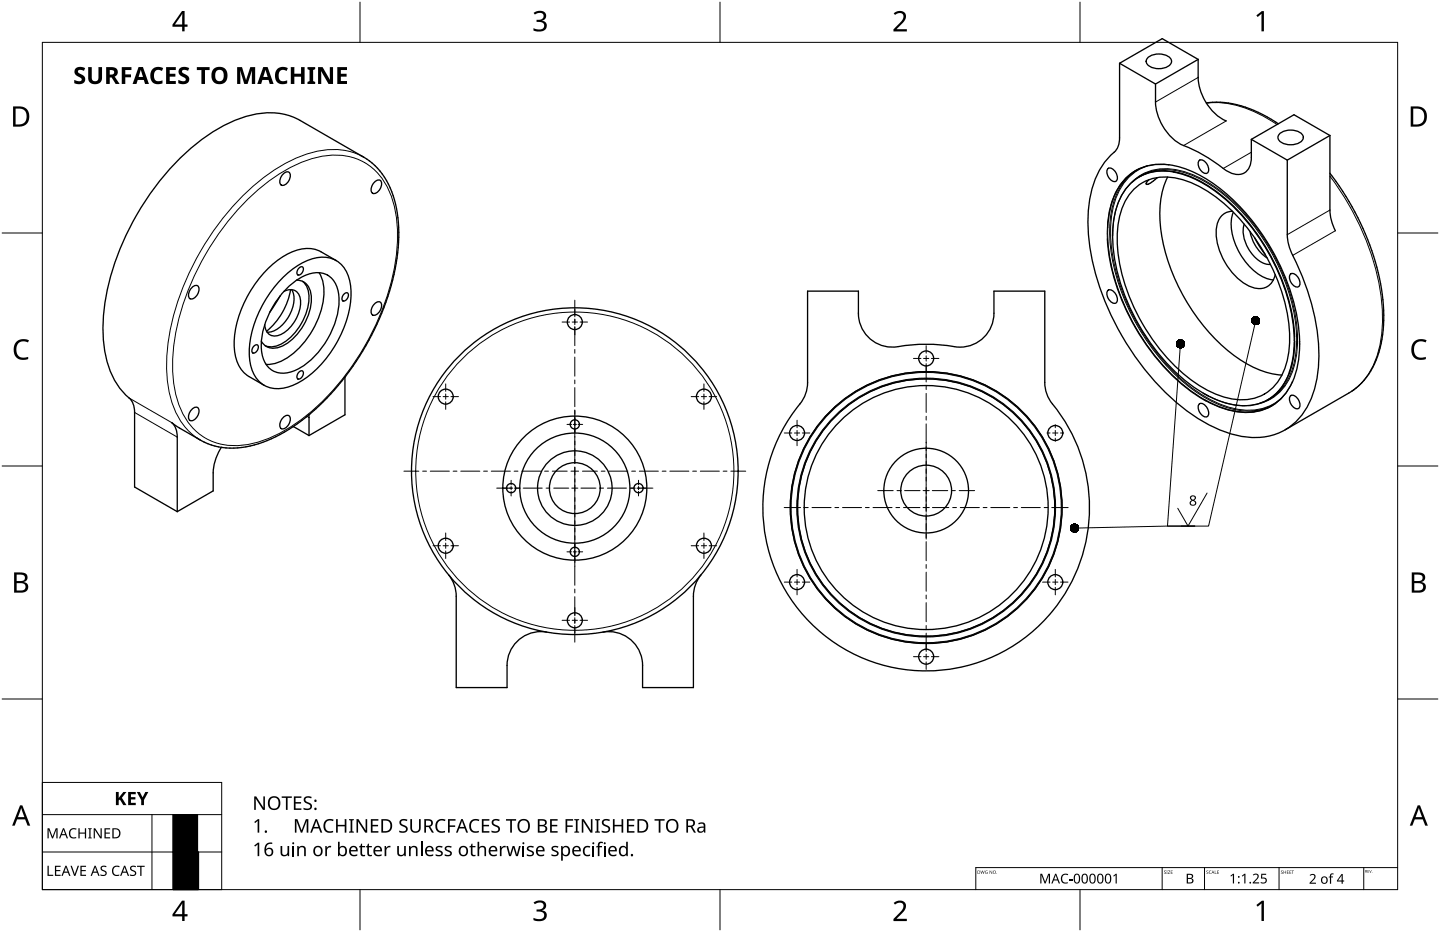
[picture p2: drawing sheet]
<svg xmlns="http://www.w3.org/2000/svg" width="432mm" height="279mm" viewBox="0 0 432 279" stroke-linecap="round" stroke-linejoin="round" font-family="sans-serif">
<g fill="none" stroke="#000" stroke-width=".4">
<path d="M335.7 19v22.3a6.1 6.1 0 0 1-3 5.6 27.4 27.4 0 0 0-6.5 19.1 72.6 72.6 0 0 0 13.7 40.2 62.8 62.8 0 0 0 25.4 22.5 23.5 23.5 0 0 0 18.3 1 19.8 19.8 0 0 0 11-14.7 54.5 54.5 0 0 0-3.3-30.1l-3.7-8.3a14.2 14.2 0 0 1-1.6-6.2v-22.4M335.7 19l10.8 6.2M344.1 17.4a5.4 5.4 0 0 1 6.8 0 1.69 1.69 0 0 1-1 2.7 5.1 5.1 0 0 1-6.1-1.2l-.1-.5zM359.3 17.8v5.4a15.4 15.4 0 0 0 8.4 13M359.3 17.8l-10.8-6.2-12.8 7.4M359.3 17.8l-12.8 7.4M346.5 25.2v5.4a15.3 15.3 0 0 0 10.4 13.8 62 62 0 0 1 11.4 7.1 4.2 4.2 0 0 0 6.4-1.5l.5-2v-6.2M361.7 30.9l2.5-.3 2.6 .1 5.3 1 5.5 2.2 5.7 3.2M85.1 52a1.12 1.12 0 0 1 1.5-.4 1.12 1.12 0 0 1 .4 1.5 2.51 2.51 0 0 1-2.6 2.4 2.51 2.51 0 0 1 .7-3.5zM108.1 46.6l1.9 1.1M109.1 47.1l-19.1-11a20.8 20.8 0 0 0-17.9-.7 58.6 58.6 0 0 0-25.6 20.7 76.3 76.3 0 0 0-15.6 40.4 30.3 30.3 0 0 0 5.3 20.2l1.2 1.4a6.1 6.1 0 0 1 3 5.5v22.4l12.7 7.4M110 47.7l2.4 2 2.2 2.5 1.7 2.8 1.5 3.4 1 3.5 .6 4.1 .2 4.4-.3 4.6-.7 4.8-1.1 5-1.5 4.9-1.8 4.9-2.3 4.9-2.6 4.8-2.7 4.3-3.2 4.4"/>
<path d="M112.5 54.4a1.12 1.12 0 0 1 1.5-.4 1.12 1.12 0 0 1 .4 1.6 2.51 2.51 0 0 1-2.7 2.3 2.51 2.51 0 0 1 .8-3.5zM332.1 50.7a1.39 1.39 0 0 1 2.2 .6l.7 1.5a1.12 1.12 0 0 1-.4 1.5 1.12 1.12 0 0 1-1.5-.4l-1-1.4-.2-1zM340.1 56.7a14.5 14.5 0 0 1 15.4-2.6 44.4 44.4 0 0 1 20.7 17.2 53.4 53.4 0 0 1 10.5 32.1 18.5 18.5 0 0 1-6.2 13.9 14.8 14.8 0 0 1-14.3 1.5 44.4 44.4 0 0 1-20.7-17.2 53.4 53.4 0 0 1-10.4-32.1 19.2 19.2 0 0 1 5-12.8zM340.9 51a14.5 14.5 0 0 0-4.5 4.3M347 53.3l-.9 .8a2.46 2.46 0 0 1-2.4 1.1l.2-.6 .6-.7M347.8 50.9a13.8 13.8 0 0 0-6.2 2.1M350.1 53.1a31.7 31.7 0 0 0-.9 21.7 59 59 0 0 0 22.3 32.8 26 26 0 0 0 12.9 4.8M350.4 49.4a36.7 36.7 0 0 1 19.6 10.7 65.3 65.3 0 0 1 19.6 40.7l.1 1.5M350.5 49.4a14.9 14.9 0 0 0-17 11l-1 4.5-.3 3.4M351.9 51.6a36.7 36.7 0 0 1 18.8 11.2 61.3 61.3 0 0 1 17.4 37.8v1.5M359.5 48.3a1.39 1.39 0 0 1 2.1 .5l.8 1.6a1.12 1.12 0 0 1-.4 1.5 1.12 1.12 0 0 1-1.5-.4l-1-1.4-.2-1.1zM375.2 41.8l10.8 6.2"/>
<path d="M383.6 40.2a5.4 5.4 0 0 1 6.8 0 1.69 1.69 0 0 1-1 2.7 5.1 5.1 0 0 1-6.1-1.2l-.1-.5zM398.8 40.6v22.4a14.2 14.2 0 0 0 1.6 6.2M398.8 40.6l-10.8-6.2-12.8 7.4M398.8 40.6l-12.8 7.4M398.8 51.9l3 4.2 2.9 4.6 2.6 4.8 2.3 5 1.7 4.6 1.6 5 1.1 4.9 .7 4.8 .2 4.7-.1 4.4-.7 4.1-.9 3.5-1.3 3.1-1.8 3.1-2.2 2.5-2.5 2M100.8 78.1l-4.5-2.6a10.4 10.4 0 0 0-10.1 .7 33.3 33.3 0 0 0-16 27.6 10.4 10.4 0 0 0 4.5 9.1l4.5 2.6M332.1 71.6a64.7 64.7 0 0 0 26.8 46.9l2.7 1.7M333.6 70.7a21 21 0 0 1 6-16.2 15.4 15.4 0 0 1 15.6-2.2 46.9 46.9 0 0 1 22 18.2 58.9 58.9 0 0 1 11 30.4M333.7 69.1a57.3 57.3 0 0 0 12.1 34.8 50.6 50.6 0 0 0 16.5 14.8M369.5 63.3a4.8 4.8 0 0 0-4.7 4.7 18.9 18.9 0 0 0 10.4 18 4.9 4.9 0 0 0 7.2-3.7M369.8 63.6a14.5 14.5 0 0 0 2 12.4 14.5 14.5 0 0 0 10 7.9M373.1 67.2a10.5 10.5 0 0 0 3.7 10.4l1.4 1a4.5 4.5 0 0 0 2.8 .7"/>
<path d="M374.8 69.4a12.2 12.2 0 0 0 5.1 7.9M376.3 71.3l3.1 5M57.7 86.1a1.12 1.12 0 0 1 1.5-.4 1.12 1.12 0 0 1 .4 1.5 2.51 2.51 0 0 1-2.6 2.3 2.51 2.51 0 0 1 .7-3.4zM84 88.7l-3.1 4.9M85.2 87.3a3.2 3.2 0 0 1 3.6 0 3.2 3.2 0 0 1 1.3 3.4 11.1 11.1 0 0 1-7 10 3.1 3.1 0 0 1-3.7-3.4M85.2 82.8a17.8 17.8 0 0 1 12.1-5.7 8.1 8.1 0 0 1 7.6 7.2 28.8 28.8 0 0 1-5.2 20.5 26.6 26.6 0 0 1-13.1 11.2 8.3 8.3 0 0 1-11.5-6.6 28.8 28.8 0 0 1 5.2-20.6l2.4-3.2zM85.9 86.6a13.3 13.3 0 0 1 10.4-4.8 6.6 6.6 0 0 1 5.2 6.3 25 25 0 0 1-9.7 21 10.2 10.2 0 0 1-9.1 2.4 7.4 7.4 0 0 1-4.4-7.3 25.6 25.6 0 0 1 7.6-17.6zM87.1 86.8a20.7 20.7 0 0 1-7.2 12.5M87.5 86.8a7.9 7.9 0 0 1-.9 8 8.3 8.3 0 0 1-6.5 4.8M88.9 84a4.3 4.3 0 0 1 4.4 4.5 16.9 16.9 0 0 1-8.8 15.3 4.3 4.3 0 0 1-6.1-1.5M89.6 80.5a.78 .78 0 0 1 1.1-.5 .78 .78 0 0 1 .2 1.2l-.5 .8a.78 .78 0 0 1-1.1 .4 .78 .78 0 0 1-.2-1.2zM90.7 84.3a7.3 7.3 0 0 1 1.7 7.6 16.6 16.6 0 0 1-9.3 11.8 4.9 4.9 0 0 1-3.6-.1"/>
<path d="M95.7 81.7a14.2 14.2 0 0 1 .5 11.7 24.7 24.7 0 0 1-12.3 15.1 9.1 9.1 0 0 1-4.1 .8M103.1 88.3a.78 .78 0 0 1 1.1-.5 .78 .78 0 0 1 .2 1.2l-.5 .8a.78 .78 0 0 1-1.1 .4 .78 .78 0 0 1-.2-1.2zM112.5 90.9a1.12 1.12 0 0 1 1.5-.4 1.12 1.12 0 0 1 .4 1.6 2.51 2.51 0 0 1-2.7 2.3 2.51 2.51 0 0 1 .8-3.5zM332.1 87.2a1.39 1.39 0 0 1 2.2 .6l.7 1.5a1.12 1.12 0 0 1-.4 1.5 1.12 1.12 0 0 1-1.5-.4l-1-1.4-.2-1zM386.9 82.3a1.39 1.39 0 0 1 2.1 .6l.8 1.5a1.12 1.12 0 0 1-.4 1.6 1.12 1.12 0 0 1-1.6-.4l-.9-1.5-.3-1zM76.1 103.8a.78 .78 0 0 1 1.1-.4 .78 .78 0 0 1 .2 1.2l-.5 .8a.78 .78 0 0 1-1.1 .4 .78 .78 0 0 1-.2-1.2zM89.6 111.6a.78 .78 0 0 1 1.1-.4 .78 .78 0 0 1 .2 1.2l-.5 .8a.78 .78 0 0 1-1.1 .4 .78 .78 0 0 1-.2-1.2zM103.4 113v11.4l-10.7 6.2M103.4 113l-3.7 4.5-3.6 3.7-4 3.6-4.1 3.1M313.3 114.7a10.2 10.2 0 0 0 2.3 6.4 49 49 0 0 1-4.9 67.2 49 49 0 0 1-67.4-1.2 49 49 0 0 1-2.5-67.3l.9-2.1 .4-2.3 .1-28.1h15.2v6.6a10.3 10.3 0 0 0 13.2 9.8 57.5 57.5 0 0 1 17.3 .4 10.2 10.2 0 0 0 10.1-10.2v-6.6h15.3v27.4M385 115.7a13.8 13.8 0 0 1-4.8 4.2M386.9 118.8a1.39 1.39 0 0 1 2.1 .6l.8 1.5a1.12 1.12 0 0 1-.4 1.6 1.12 1.12 0 0 1-1.6-.4l-.9-1.5-.3-1z"/>
<path d="M387.6 114.4a14.8 14.8 0 0 1-17.6 8.8l-4.3-1.3-4.5-2.1M388.1 102.8a27.6 27.6 0 0 1-1.5 8.7M388.2 102.4a20.9 20.9 0 0 1-5.9 16 15.4 15.4 0 0 1-15.4 2.2l-3-1.1-3.1-1.6M389.7 102.3h.1M389.7 102.3v.9M389.7 103.2a28.2 28.2 0 0 1-2.1 11.3M405.4 117.3l-20.1 11.6M57.7 122.6a1.12 1.12 0 0 1 1.5-.4 1.12 1.12 0 0 1 .4 1.5 2.51 2.51 0 0 1-2.6 2.3 2.51 2.51 0 0 1 .7-3.4zM59.1 131.3l2 1.2M60.1 131.9l-6.7-3.8-1.9-1.4 1.1 1.5 .5 2v23.2M61.1 132.5l2.5 1 2.8 .6M66.4 134.1l-.1 .2a15.3 15.3 0 0 0-2.4 7.5v5.4l-10.8 6.2"/>
<path d="M85.1 125a1.12 1.12 0 0 1 1.5-.4 1.12 1.12 0 0 1 .4 1.5 2.51 2.51 0 0 1-2.6 2.4 2.51 2.51 0 0 1 .7-3.5zM87.9 127.9l-5.5 3.2-5.5 2.1-5.3 1-2.7 .1-2.5-.2M88 127.9l4.7 2.7M88 127.9h-.1M92.6 124.4l.1 6.2M359.5 121.3a1.39 1.39 0 0 1 2.1 .5l.8 1.6a1.12 1.12 0 0 1-.4 1.5 1.12 1.12 0 0 1-1.5-.4l-1-1.4-.2-1.1zM381.6 121.5a14.5 14.5 0 0 1-6.1 1.7M134.5 172.3a10.2 10.2 0 0 1 2.3 6.5v27.3h15.2v-6.6a10.2 10.2 0 0 1 12-10M210.2 172.3a10.2 10.2 0 0 0-2.3 6.5v27.3h-15.2v-6.6a10.2 10.2 0 0 0-11.9-10"/>
<circle cx="172.4" cy="96.5" r="2.25"/>
<circle cx="133.7" cy="118.9" r="2.25"/>
<circle cx="211.1" cy="118.9" r="2.25"/>
<circle cx="277.7" cy="107.5" r="2.25"/>
<circle cx="172.4" cy="127.2" r="1.38"/>
<circle cx="239" cy="129.8" r="2.25"/>
<circle cx="316.4" cy="129.8" r="2.25"/>
<circle cx="153.3" cy="146.3" r="1.38"/>
<circle cx="172.4" cy="141.3" r="49"/>
<circle cx="172.4" cy="146.3" r="7.6"/>
<circle cx="172.4" cy="146.3" r="11.2"/>
<circle cx="172.4" cy="146.3" r="16.5"/>
<circle cx="172.4" cy="146.3" r="21.6"/>
<circle cx="191.5" cy="146.3" r="1.38"/>
<circle cx="277.7" cy="152.2" r="38.6"/>
<circle cx="277.7" cy="147.1" r="7.6"/>
<circle cx="277.7" cy="147.1" r="12.7"/>
<circle cx="277.7" cy="152.2" r="36.6"/>
<circle cx="277.7" cy="152.2" r="40.7"/>
<circle cx="133.7" cy="163.6" r="2.25"/>
<circle cx="172.4" cy="165.4" r="1.38"/>
<circle cx="211.1" cy="163.6" r="2.25"/>
<circle cx="239" cy="174.5" r="2.25"/>
<circle cx="316.4" cy="174.5" r="2.25"/>
<circle cx="172.4" cy="186" r="2.25"/>
<circle cx="277.7" cy="196.9" r="2.25"/>
</g>
<g fill="none" stroke="#000" stroke-width=".3">
<path d="M359.3 23.2l-12.8 7.4M361.8 30.9a30.4 30.4 0 0 1 19.6 5.5l1.5 .9M367.7 36.2l-12.8 7.4M74.8 59.2a44.6 44.6 0 0 1 21.3-12.3 17.6 17.6 0 0 1 21.4 12.4 44.6 44.6 0 0 1 0 24.6 77.9 77.9 0 0 1-27.7 42.3 32.8 32.8 0 0 1-21 7.3 17.3 17.3 0 0 1-15.3-12.7 44.6 44.6 0 0 1 0-24.6 79.9 79.9 0 0 1 21.3-37zM108.1 46.6a21.7 21.7 0 0 0-17.7 .1 59.6 59.6 0 0 0-25 20.6 76.7 76.7 0 0 0-15.3 38.8 31.5 31.5 0 0 0 4.9 21.3l2.6 2.8 1.5 1.1M336.4 55.3a27.5 27.5 0 0 0-3.5 17.8 65.3 65.3 0 0 0 25.5 44.2 27.7 27.7 0 0 0 17.1 5.9M339.4 54.6a14.1 14.1 0 0 1 14.1-3.6 41.4 41.4 0 0 1 21.4 14.9 61 61 0 0 1 14.2 34.9 22.2 22.2 0 0 1-5.5 16.9 13.2 13.2 0 0 1-5.9 3.3M344.1 49.7a14.8 14.8 0 0 0-9.8 10.7 43.2 43.2 0 0 0 2.3 27.1 63.7 63.7 0 0 0 24.1 31 24.9 24.9 0 0 0 16.5 4.3 13.8 13.8 0 0 0 7.1-3.4M347.8 50.9a25.6 25.6 0 0 1 16.4 5.4 61.8 61.8 0 0 1 24.5 42.5 25.4 25.4 0 0 1-3.7 16.9M350.4 49.4a14.9 14.9 0 0 0-16.8 10.3l-.9 3-.5 3.4-.1 5.5M351.9 51.6a14.2 14.2 0 0 0-16.9 10.2l-1 4.2-.3 3.1M375.2 45.6l-8.4 4.9"/>
<path d="M398.8 52.8a80.4 80.4 0 0 1 15.4 36.7 35 35 0 0 1-3.6 22.3 17.9 17.9 0 0 1-5.2 5.5M332.2 68.3a60.2 60.2 0 0 0 11.5 34.7 55.7 55.7 0 0 0 17.5 16.8M398.8 63l-12.8 7.4M400.4 69.2l-12.8 7.4M38.7 119.3l12.8 7.4M386.6 111.5a14.2 14.2 0 0 1-17.3 9.7l-4.1-1.2-2.9-1.3M387.6 114.5a14.9 14.9 0 0 1-18.3 8.7l-4.5-1.5-3.2-1.5M388.1 102.1v.7M388.2 100.9v1.5M389.7 102.3v.9M40.4 123.6l12.7 7.4M92.1 124.8l.6 .4"/>
<circle cx="172.4" cy="141.3" r="47.7"/>
<circle cx="277.7" cy="152.2" r="40.8"/>
<circle cx="277.7" cy="152.2" r="38.8"/>
<circle cx="277.7" cy="152.2" r="38.5"/>
<circle cx="277.7" cy="152.2" r="40.5"/>
</g>
<path d="M12.7 12.7h406.4v254h-406.4z" fill="none" stroke="#000" stroke-width=".3"/>
<path d="M107.9 .6v12.1M215.9 .6v12.1M323.8 .6v12.1M.6 69.9h12.1M419.1 69.9h12.1M.6 139.7h12.1M419.1 139.7h12.1M.6 209.6h12.1M419.1 209.6h12.1M107.9 266.7v12.1M215.9 266.7v12.1M323.8 266.7v12.1" fill="none" stroke="#000" stroke-width=".3"/>
<g fill="#000">
<path d="M160 3.9a2.36 2.36 0 0 1 3.7 .5 1.49 1.49 0 0 1-1.2 1.8 1.62 1.62 0 0 1 1.5 1.8 1.62 1.62 0 0 1-1.8 1.4l-2.2-.3v-.7a2.16 2.16 0 0 0 3.2-.5 1.23 1.23 0 0 0-1.7-1.3h-.6v-.7a1.55 1.55 0 0 0 2.1-1.1 1.51 1.51 0 0 0-2.6-.4zM268 4a2.07 2.07 0 0 1 2.1-.8 2.07 2.07 0 0 1 1.6 1.7 4 4 0 0 1-1.6 2.6l-1.2 1.2h3v.7h-4v-.6l1.6-1.6a2.6 2.6 0 0 0 1.2-2.9 1.64 1.64 0 0 0-2.3 .2zM376.7 4.6l1.7-1.3h.6v6.1h-.7v-5.3l-1.2 1zM4.9 102.5a3.4 3.4 0 0 1 3.8-.5l-.3 .7a2.3 2.3 0 0 0-2.7 .1 2.3 2.3 0 0 0-.8 2.5 2.15 2.15 0 0 0 3.2 1.8l.4-.1v.7a3 3 0 0 1-3.5-.4 3 3 0 0 1-.8-3.4zM424 102.5a3.4 3.4 0 0 1 3.8-.5l-.3 .7a2.3 2.3 0 0 0-2.7 .1 2.3 2.3 0 0 0-.8 2.5 2.15 2.15 0 0 0 3.2 1.8l.4-.1v.7a3 3 0 0 1-3.5-.4 3 3 0 0 1-.8-3.4zM160 270.6a2.36 2.36 0 0 1 3.7 .5 1.49 1.49 0 0 1-1.2 1.8 1.62 1.62 0 0 1 1.5 1.8 1.62 1.62 0 0 1-1.8 1.4l-2.2-.3v-.7a2.16 2.16 0 0 0 3.2-.5 1.23 1.23 0 0 0-1.7-1.3h-.6v-.7a1.55 1.55 0 0 0 2.1-1.1 1.51 1.51 0 0 0-2.6-.4zM268 270.7a2.07 2.07 0 0 1 2.1-.8 2.07 2.07 0 0 1 1.6 1.7 4 4 0 0 1-1.6 2.6l-1.2 1.2h3v.7h-4v-.6l1.6-1.6a2.6 2.6 0 0 0 1.2-2.9 1.64 1.64 0 0 0-2.3 .2zM376.7 271.3l1.7-1.3h.6v6.1h-.7v-5.3l-1.2 1z"/>
<path d="M54.6 3.3h.8v4.1h.8v.6h-.8v1.4h-.8v-1.4h-2.9v-.6zM54.6 4.1l-2.2 3.3h2.2z"/>
<path d="M3.9 31.9h1.9a3 3 0 0 1 3 3.1 3 3 0 0 1-3.2 3h-1.7zM4.7 32.6v4.7h.8a2.39 2.39 0 0 0 2.5-2.1 2.39 2.39 0 0 0-2-2.6z"/>
<path d="M423 31.9h1.9a3 3 0 0 1 3 3.1 3 3 0 0 1-3.2 3h-1.7zM423.8 32.6v4.7h.8a2.39 2.39 0 0 0 2.5-2.1 2.39 2.39 0 0 0-2-2.6z"/>
<path d="M4.2 171.6h1.8a1.71 1.71 0 0 1 2.2 1.8 1.39 1.39 0 0 1-1.1 1.1 1.64 1.64 0 0 1 1.3 2 1.64 1.64 0 0 1-2 1.2h-2.2zM5 174.8v2.2h1.2a1.15 1.15 0 0 0 1.5-1.1 1.15 1.15 0 0 0-1.5-1.1zM5 172.3v1.9h1.1a1.04 1.04 0 0 0 1.4-1.1 1.04 1.04 0 0 0-1.5-.8z"/>
<path d="M423.3 171.6h1.8a1.71 1.71 0 0 1 2.2 1.8 1.39 1.39 0 0 1-1.1 1.1 1.64 1.64 0 0 1 1.3 2 1.64 1.64 0 0 1-2 1.2h-2.2zM424.1 174.8v2.2h1.2a1.15 1.15 0 0 0 1.5-1.1 1.15 1.15 0 0 0-1.5-1.1zM424.1 172.3v1.9h1.1a1.04 1.04 0 0 0 1.4-1.1 1.04 1.04 0 0 0-1.5-.8z"/>
<path d="M6 241.4h.7l2.4 6.1h-.8l-.8-1.9h-2.4l-.7 1.9h-.8zM6.3 242.2l-.9 2.8h1.9z"/>
<path d="M425.1 241.4h.7l2.4 6.1h-.8l-.8-1.9h-2.4l-.7 1.9h-.8zM425.4 242.2l-.9 2.8h1.9z"/>
<path d="M54.6 270h.8v4.1h.8v.6h-.8v1.4h-.8v-1.4h-2.9v-.6zM54.6 270.8l-2.2 3.3h2.2z"/>
</g>
<path d="M348.5 260.1v6.6M361.2 260.1v6.6M383.5 260.1v6.6M408.9 260.1v6.6M419.1 260.1h-126.5v6.6" fill="none" stroke="#000" stroke-width=".3"/>
<g fill="#000">
<path d="M294 261l.3 .8 .3-.8 .3 .8 .4-.8-.3 1-.4-.9-.3 .9zM295.5 261.1l.6-.1-.5 .1-.1 .4 .3 .4 .2-.1v-.2l-.2-.2h.4v.5l-.8-.1zM296.7 261l.7 .8 .1-.8v1l-.6-.8-.2 .8zM311.9 261.9h.6l.9 2.4 .9-2.4h.6v3h-.4v-2.6l-1 2.6h-.3l-.9-2.6v2.6h-.4zM318.5 262.3l1-.4 .8 .2-.1 .3a1.17 1.17 0 0 0-1.7 1.1 1.17 1.17 0 0 0 1.7 1v.3a1.52 1.52 0 0 1-1.9-.5 1.52 1.52 0 0 1 .2-2zM320.6 263.6h1v.3h-1zM333.8 262.6l1.1-.7v3h-.4v-2.6l-.5 .5zM349.1 261.1l.5-.1-.4 .2 .2 .2a.31 .31 0 0 1 .2 .5 .31 .31 0 0 1-.6-.1 .23 .23 0 0 0 .4 .1 .23 .23 0 0 0 0-.3l-.3-.2zM349.8 261h.3v1h-.3zM350.2 261h.7l-.5 .9 .5 .1h-.7l.5-.9zM351.1 261h.5l-.4 .1v.3h.4l-.4 .1v.4l.4 .1h-.5zM361.8 261.1l.5-.1-.4 .2 .2 .2a.31 .31 0 0 1 .2 .5 .31 .31 0 0 1-.6-.1 .23 .23 0 0 0 .4 .1 .23 .23 0 0 0 0-.3l-.3-.2z"/>
<path d="M362.6 261.1h.5a.39 .39 0 0 0-.5 .4 .39 .39 0 0 0 .6 .3h-.6zM364.3 261l.1 .9 .4 .1h-.5zM365 261h.5l-.4 .1v.3h.4l-.4 .1v.4l.4 .1h-.5zM369 262.5l1-.6v2.9h-.3v-2.5l-.6 .5zM372.4 262.5l1.1-.6v2.9h-.4v-2.5l-.5 .5zM375.7 262.2a1.01 1.01 0 0 1 1.6 0 1.01 1.01 0 0 1-.4 1.6l-.8 .7h1.5v.3h-2v-.3l1.1-1a.69 .69 0 0 0 .3-1.1 .69 .69 0 0 0-1.1 .1zM378.2 261.9h1.5v.4h-1.2v.8a1 1 0 0 1 1.4 1 1 1 0 0 1-1.5 .7l-.4-.1v-.3l.2 .1a.73 .73 0 0 0 1.1 0 .73 .73 0 0 0-.1-1.1l-1.1-.1zM384.1 261.1l.6-.1-.5 .2 .2 .2a.31 .31 0 0 1 .2 .5 .31 .31 0 0 1-.5-.1 .23 .23 0 0 0 .3 .1 .23 .23 0 0 0 .1-.3l-.4-.2zM384.9 261l.1 .4h.5l.1-.4v1l-.1-.5h-.5l-.1 .5zM385.9 261h.5l-.4 .1v.3h.4l-.4 .1v.4l.4 .1h-.5zM386.7 261h.5l-.4 .1v.3h.4l-.4 .1v.4l.4 .1h-.5zM387.3 261h.7l-.3 .1v.9l-.1-.9z"/>
<path d="M392.7 262.3a1.01 1.01 0 0 1 1.6 0 1.01 1.01 0 0 1-.4 1.5l-.8 .8h1.5v.3h-1.9v-.3l1-1a.69 .69 0 0 0 .3-1.1 .69 .69 0 0 0-1.1 .1zM399 262l.9-.1-.1 .3-.4-.1-.2 .3v.4h.5v.2h-.5v1.9h-.4v-1.9h-.4l.4-.3zM410.1 260.8h.4l-.3 .1v.3h.3l-.3 .1v.3h.3h-.4zM410.6 260.8l.4 .7 .3-.7-.3 .8z"/>
<path d="M293.1 261l.8 .2-.2 .7-.6 .1zM293.3 261.1v.8l.3-.1 .2-.5z"/>
<path d="M297.7 261.5a.49 .49 0 0 1 .9 0 .49 .49 0 0 1-.9 0zM297.9 261.5a.36 .36 0 0 0 .7 0 .36 .36 0 0 0-.7 0z"/>
<path d="M316.4 261.9h.3l1.2 3h-.4l-.4-.9h-1.1l-.4 .9h-.3zM316.6 262.3l-.5 1.3h.9z"/>
<path d="M322.3 262.1a1.06 1.06 0 0 1 1.3 .1 1.06 1.06 0 0 1 .3 1.2 1.06 1.06 0 0 1-1 1.5 1.06 1.06 0 0 1-.9-1.5zM322.5 262.4a1.6 1.6 0 0 0 .4 2.2 1.48 1.48 0 0 0 0-2.4z"/>
<path d="M324.7 262.1a1.06 1.06 0 0 1 1.2 .1 1.06 1.06 0 0 1 .3 1.2 1.06 1.06 0 0 1-.9 1.5 1.06 1.06 0 0 1-1-1.5zM324.9 262.4a1.6 1.6 0 0 0 .4 2.2 1.48 1.48 0 0 0 0-2.4z"/>
<path d="M327 262.1a1.06 1.06 0 0 1 1.3 .1 1.06 1.06 0 0 1 .3 1.2 1.06 1.06 0 0 1-1 1.5 1.06 1.06 0 0 1-1-1.5zM327.2 262.4a1.6 1.6 0 0 0 .4 2.2 1.48 1.48 0 0 0 0-2.4z"/>
<path d="M329.3 262.1a1.06 1.06 0 0 1 1.3 .1 1.06 1.06 0 0 1 .3 1.2 1.06 1.06 0 0 1-1 1.5 1.06 1.06 0 0 1-.9-1.5zM329.5 262.4a1.6 1.6 0 0 0 .4 2.2 1.48 1.48 0 0 0 0-2.4z"/>
<path d="M331.7 262.1a1.06 1.06 0 0 1 1.2 .1 1.06 1.06 0 0 1 .3 1.2 1.06 1.06 0 0 1-.9 1.5 1.06 1.06 0 0 1-1-1.5zM331.9 262.4a1.6 1.6 0 0 0 .4 2.2 1.48 1.48 0 0 0 0-2.4z"/>
<path d="M355.9 261.9h.8a.75 .75 0 0 1 1 .4 .75 .75 0 0 1-.5 1 .79 .79 0 0 1 .7 1 .79 .79 0 0 1-1 .6h-1zM356.2 263.5v1h.6a.55 .55 0 0 0 .7-.5 .55 .55 0 0 0-.7-.5zM356.2 262.3v.9h.6a.5 .5 0 0 0 .6-.5 .5 .5 0 0 0-.7-.4z"/>
<path d="M363.6 261l.5 1-.2-.3h-.4l-.2 .3zM363.7 261.1l-.2 .4h.4z"/>
<path d="M396 263.9a1.08 1.08 0 0 1 2.1 0 1.08 1.08 0 0 1-2.1 0zM396.7 263.1a.8 .8 0 0 0-.2 1.1 .8 .8 0 0 0 1.1 .3l.1-.5a.71 .71 0 0 0-.1-.8 .71 .71 0 0 0-.9-.1z"/>
<path d="M402.3 262h.3v2h.5v.3h-.5v.6h-.3v-.6h-1.4v-.3zM402.3 262.4l-1 1.6h1z"/>
<path d="M409.4 260.8h.2a.23 .23 0 0 1 .3 .2 .23 .23 0 0 1-.2 .3l.3 .3-.4-.3-.2 .3zM409.5 260.9v.3h.3z"/>
<circle cx="298.9" cy="261.9" r=".09"/>
<circle cx="371.5" cy="264.6" r=".26"/>
<circle cx="371.5" cy="262.9" r=".27"/>
<circle cx="374.9" cy="264.6" r=".26"/>
<circle cx="411.4" cy="261.6" r=".07"/>
</g>
<g fill="#000">
<path d="M41 237.4h.9l.9 1.6 .8-1.6h.9l-1.3 2.4v1.6h-.9v-1.5zM14.2 248.3h.6l.9 2.5 1-2.5h.6v3h-.4v-2.6l-1 2.6h-.3l-1-2.6v2.6h-.4zM21.1 259.5h.4l.9 2.7 .9-2.7h.4l-1.1 3.1h-.4zM21.1 248.7l1-.4 .9 .1-.2 .4a1.22 1.22 0 0 0-1.8 1.1 1.22 1.22 0 0 0 1.8 1v.4a1.59 1.59 0 0 1-2-.6 1.59 1.59 0 0 1 .3-2zM23.5 248.3h.4v1.3h1.5v-1.3h.4v3h-.4v-1.4h-1.5v1.4h-.4zM26.4 248.3h1.1v.2l-.3 .1v2.4l.3 .1v.2h-1.1v-.2l.4-.1v-2.4l-.4-.1zM28.1 248.3h.4l1.7 2.5-.1-2.5h.4v3h-.4l-1.7-2.5 .1 2.5h-.4zM31.3 248.3h1.7v.3h-1.3v1h1.3v.3h-1.3v1.1h1.3v.3h-1.7zM34 259.9l1-.4 .9 .2-.2 .3a1.22 1.22 0 0 0-1.7 1.1 1.22 1.22 0 0 0 1.8 1.1v.3a1.59 1.59 0 0 1-2-.5 1.59 1.59 0 0 1 .2-2.1zM34.8 237.4h.8v1.8l1.4-1.8h.9l-1.4 1.8 1.4 2.2h-.9l-1.1-1.7-.3 .3v1.4h-.8zM38.4 237.4h2.3v.7h-1.4v.9h1.3v.7h-1.3v1h1.4v.7h-2.3zM14.2 259.5h.4v2.7h1.4v.4h-1.8z"/>
<path d="M16.5 259.5h1.7v.4h-1.3v.9h1.2v.4h-1.2v1h1.3v.4h-1.7zM24.1 259.5h1.7v.4h-1.3v.9h1.2v.4h-1.2v1h1.3v.4h-1.7zM30.3 259.8l.6-.3 1 .2-.1 .3-.4-.1a.57 .57 0 0 0-.9 .3 .57 .57 0 0 0 .7 .7 .92 .92 0 0 1 .8 1.2 .92 .92 0 0 1-1.3 .5l-.6-.1v-.4l.6 .2a.6 .6 0 0 0 .9-.4 .6 .6 0 0 0-.7-.7l-.2-.1a.83 .83 0 0 1-.4-1.3zM39.1 259.8l.6-.3 1.1 .2-.1 .3-.4-.1a.57 .57 0 0 0-.9 .3 .57 .57 0 0 0 .6 .7 .92 .92 0 0 1 .8 1.2 .92 .92 0 0 1-1.3 .5l-.6-.1v-.4l.7 .2a.6 .6 0 0 0 .9-.4 .6 .6 0 0 0-.7-.7l-.2-.1a.83 .83 0 0 1-.5-1.3zM41.1 259.5h2.3v.4h-1v2.7h-.4v-2.7h-.9z"/>
<path d="M18.9 248.3h.3l1.2 3h-.4l-.4-.9h-1.2l-.3 .9h-.4zM19 248.7l-.4 1.4h.9z"/>
<path d="M33.7 248.3h.9a1.52 1.52 0 0 1 1.5 1.6 1.52 1.52 0 0 1-1.6 1.4h-.8zM34.1 248.6v2.4h.4a1.19 1.19 0 0 0 1.2-1.1 1.19 1.19 0 0 0-1.1-1.3z"/>
<path d="M19.6 259.5h.4l1.1 3.1h-.4l-.3-1h-1.2l-.4 1h-.4zM19.8 259.9l-.5 1.4h1z"/>
<path d="M28.3 259.5h.4l1.2 3.1h-.4l-.4-1h-1.2l-.4 1h-.3zM28.5 259.9l-.5 1.4h1z"/>
<path d="M37.2 259.5h.3l1.2 3.1h-.4l-.3-1h-1.2l-.4 1h-.4zM37.4 259.9l-.5 1.4h.9z"/>
</g>
<path d="M12.7 234.6h53.8v32.1h-53.8zM12.7 244.2h53.8M12.7 255.4h53.8M45.6 244.2v22.5" fill="none" stroke="#000" stroke-width=".3"/>
<g fill="none" stroke="#000" stroke-width=".3">
<path d="M168.5 96.5h2.3M171.6 96.5h1.6M172.4 90v5M172.4 95.6v1.7M172.4 97.9v5.7M173.9 96.5h2.3M129.8 118.9h2.3M132.9 118.9h1.5M133.7 115.1v2.2M133.7 118.1v1.6M135.2 118.9h2.3M172.4 104.8v1.1"/>
<path d="M172.4 107.1v5.7M172.4 113.9v1.2M172.4 116.2v5.7M207.3 118.9h2.2M210.3 118.9h1.6M211.1 115.1v2.2M211.1 118.1v1.6M212.7 118.9h2.2M273.9 107.5h2.3M276.9 107.5h1.6M277.7 103.6v2.3M277.7 106.7v1.5"/>
<path d="M277.7 109v5.5M277.7 115.6v1.2M277.7 117.9v5.7M279.3 107.5h2.2M133.7 120.5v2.2M170 127.2h1.4M171.9 127.2h.9M172.4 122.9v16.1M172.4 140v8M173.3 127.2h1.4M211.1 120.5v2.2M235.2 129.8h2.2"/>
<path d="M238.2 129.8h1.6M239 126v2.2M239 129v1.6M239 131.4v2.2M240.6 129.8h2.2M277.7 124.8v1.1M277.7 127.1v18.1M313.9 129.8h1M315.7 129.8h1.5M316.4 127.3v.9M316.4 129v1.6M316.4 131.4v.9"/>
<path d="M318 129.8h.9M121.1 141.3h4.5M126.7 141.3h1.2M129 141.3h5.7M133.7 159.8v2.2M135.9 141.3h1.1M138.2 141.3h5.7M145 141.3h1.2M147.3 141.3h5.7M148.9 146.3h4.8M153.3 144v1.4M153.3 145.8v1"/>
<path d="M153.3 147.3v1.4M154.2 141.3h1.1M154.2 146.3h1.5M156.5 141.3h5.7M156.9 146.3h5.7M163.3 141.3h1.2M163.7 146.3h1.2M165.6 141.3h4.5M166 146.3h4.5M171.2 141.3h2.3M171.5 146.3h1.8M172.4 148.2v27.3"/>
<path d="M174.2 146.3h4.5M174.7 141.3h4.4M179.8 146.3h1.2M180.3 141.3h1.1M182.1 146.3h5.7M182.6 141.3h5.7M189 146.3h1.5M189.4 141.3h1.2M191 146.3h4.8M191.5 144v1.4M191.5 145.8v1M191.5 147.3v1.4"/>
<path d="M191.7 141.3h5.7M198.6 141.3h1.1M200.9 141.3h5.7M207.7 141.3h1.2M210 141.3h5.7M211.1 159.8v2.2M216.9 141.3h1.1M219.1 141.3h4.5M235.1 152.2h5M241.2 152.2h1.2M243.5 152.2h5.7M250.4 152.2h1.1"/>
<path d="M252.6 152.2h5.8M259.5 152.2h1.1M261.8 152.2h5.7M263.2 147.1h4.6M268.6 152.2h1.2M269 147.1h1.1M270.9 152.2h4.9M271.3 147.1h4.6M276.8 152.2h1.9M276.8 147.1h1.8M277.7 145.4v8.1M277.7 154v7.6"/>
<path d="M279.6 147.1h4.6M279.6 152.2h4.9M285.3 147.1h1.2M285.7 152.2h1.1M287.6 147.1h4.7M288 152.2h5.7M294.8 152.2h1.2M297.1 152.2h5.7M304 152.2h1.1M306.2 152.2h5.8M313.1 152.2h1.1M315.4 152.2h4.9"/>
<path d="M129.8 163.6h2.3M132.9 163.6h1.5M133.7 162.8v1.6M133.7 165.2v2.2M135.2 163.6h2.3M170 165.4h1.4M171.9 165.4h.9M172.4 176.6v1.1M172.4 178.9v5.7M173.3 165.4h1.4M207.3 163.6h2.2M210.3 163.6h1.6"/>
<path d="M211.1 162.8v1.6M211.1 165.2v2.2M212.7 163.6h2.2M235.2 174.5h2.2M238.2 174.5h1.6M239 170.7v2.2M239 173.7v1.6M239 176.1v2.2M240.6 174.5h2.2M277.7 162.4v5.7M277.7 169.2v1.2M277.7 171.5v5.7"/>
<path d="M277.7 178.4v1.1M312.6 174.5h2.3M315.7 174.5h1.5M316.4 170.7v2.2M316.4 173.7v1.6M316.4 176.1v2.2M318 174.5h2.3M168.5 186h2.3M171.6 186h1.6M172.4 185.2v1.7M172.4 187.5v5M173.9 186h2.3"/>
<path d="M273.9 196.9h2.3M276.9 196.9h1.6M277.7 180.7v5.7M277.7 187.5v1.2M277.7 189.8v5.5M277.7 196.1v1.5M277.7 198.4v2.3M279.3 196.9h2.2"/>
</g>
<g fill="#000">
<path d="M22.8 20.4a2.74 2.74 0 0 1 2.7 0l-.3 .8-.9-.2a.63 .63 0 0 0-.9 .4 .63 .63 0 0 0 .7 .7 1.61 1.61 0 0 1 1.4 2 1.61 1.61 0 0 1-2.2 1.1l-1-.3v-1l.8 .4a.81 .81 0 0 0 .9 .1 .81 .81 0 0 0 .5-.7l-.1-.1a3.2 3.2 0 0 1-2.1-2.1zM26.4 20.1h1.1v3.1a1.01 1.01 0 0 0 1 1.1 1.01 1.01 0 0 0 1-1.1v-3.1h1.1v3.3a2.09 2.09 0 0 1-2.1 1.9 2.09 2.09 0 0 1-2.1-1.9zM36.5 20.1h2.9v.9h-1.8v1.3h1.7v.9h-1.7v2h-1.1zM45.7 20.7a2.71 2.71 0 0 1 3.2-.3l-.3 .9a1.53 1.53 0 0 0-1.9-.1 1.53 1.53 0 0 0-.5 1.9 1.4 1.4 0 0 0 2.2 1.1l.3-.1v.9a2.49 2.49 0 0 1-2.9-.3 2.49 2.49 0 0 1-.7-2.8zM49.8 20.1h2.9v.9h-1.8v1.1h1.7v.9h-1.7v1.3h1.8v.9h-2.9zM54 20.4a2.73 2.73 0 0 1 2.7 0l-.3 .8-.9-.2a.63 .63 0 0 0-.9 .4 .63 .63 0 0 0 .7 .7 1.61 1.61 0 0 1 1.4 2 1.61 1.61 0 0 1-2.2 1.1l-1-.3v-1l.8 .4a.81 .81 0 0 0 .9 .1 .81 .81 0 0 0 .5-.7l-.1-.1a3.2 3.2 0 0 1-2.1-2.1zM59 20.1h3.8v.9h-1.3v4.2h-1.1v-4.2h-1.4zM71.1 20.1h1.5l1.2 3.9 1.3-3.9h1.4v5.1h-1l.1-4-1.4 4h-1l-1.2-4 .1 4h-1zM83.1 20.7a2.71 2.71 0 0 1 3.2-.3l-.3 .9a1.53 1.53 0 0 0-1.9-.1 1.53 1.53 0 0 0-.5 1.9 1.4 1.4 0 0 0 2.2 1.1l.3-.1v.9a2.49 2.49 0 0 1-2.9-.3 2.49 2.49 0 0 1-.7-2.8zM87.2 20.1h1.1v2h2v-2h1v5.1h-1v-2.2h-2v2.2h-1.1zM92.2 20.1h2.3v.6l-.6 .3v3.3l.6 .3v.6h-2.3v-.6l.6-.3v-3.3l-.6-.3zM95.4 20.1h1.3l2.2 3.8v-3.8h1v5.1h-1.4l-2.2-3.9v3.9h-.9z"/>
<path d="M101.1 20.1h3v.9h-1.9v1.1h1.7v.9h-1.7v1.3h1.9v.9h-3zM76.2 246.4l1.1-.8h.4v4h-.4v-3.5l-.8 .7zM76.2 253.5l1.1-.9h.4v4.1h-.4v-3.6l-.8 .7zM76.2 238.7h.6l2.2 3.4v-3.4h.4v4.1h-.6l-2.1-3.4v3.4h-.5zM84.1 253.6h.5v2a.81 .81 0 0 0 1 .7 .81 .81 0 0 0 .6-1.1v-1.6h.5v3.1h-.4l-.1-.4a1.17 1.17 0 0 1-1.2 .4 1.17 1.17 0 0 1-.9-1.1zM84.5 238.7h3v.5h-1.3v3.6h-.5v-3.6h-1.2zM87.7 253.6h.5v3.1h-.5zM88.4 245.6h.8l1.2 3.3 1.3-3.3h.8v4h-.5v-3.5l-1.4 3.5h-.4l-1.3-3.5v3.5h-.5zM88.1 238.7h2.3v.5h-1.8v1.3h1.7v.4h-1.7v1.4h1.8v.5h-2.3zM89.1 253.6h.4l.1 .4a1.16 1.16 0 0 1 1.3-.4 1.16 1.16 0 0 1 .8 1.1v2h-.5v-2a.82 .82 0 0 0-1-.7 .82 .82 0 0 0-.6 1.1v1.6h-.5zM91.3 239.1a1.91 1.91 0 0 1 2.2-.2l-.2 .5-.5-.2a.77 .77 0 0 0-1.2 .4 .77 .77 0 0 0 .9 .9 1.22 1.22 0 0 1 1 1.6 1.22 1.22 0 0 1-1.7 .7l-.8-.1v-.5l.3 .1a1.14 1.14 0 0 0 1.8-.5l-.2-.5-.6-.3a1.23 1.23 0 0 1-1-1.9zM97.5 246.1a2.26 2.26 0 0 1 2.5-.4l-.2 .5a1.58 1.58 0 0 0-1.9 .2 1.58 1.58 0 0 0-.3 1.9 1.54 1.54 0 0 0 2.3 .8v.4a2.12 2.12 0 0 1-2.7-.7 2.12 2.12 0 0 1 .3-2.7z"/>
<path d="M97.5 253.6h.4l.1 .6 .6-.5 .7-.1v.5h-.7l-.4 .4-.2 2.2h-.5zM100.8 245.6h.5v1.7h2.1v-1.7h.5v4h-.5v-1.9h-2.1v1.9h-.5zM104.7 245.6h1.4v.3l-.5 .1v3.2l.5 .1v.3h-1.4v-.3l.4-.1v-3.2l-.4-.1zM108.3 252.9h.3v.7h.9v.4h-.9v2l.3 .3 .6-.1-.1 .5a.89 .89 0 0 1-1.3-.9v-1.8h-.5v-.2l.5-.2zM106.9 245.6h.6l2.1 3.3v-3.3h.5v4h-.6l-2.2-3.3 .1 3.3h-.5zM110.3 252.9h.3v.7h.9v.4h-.9l.1 2 .2 .3 .6-.1-.1 .5a.89 .89 0 0 1-1.3-.9v-1.8h-.4v-.2l.4-.2zM111.2 245.6h2.3v.4h-1.8v1.3h1.7v.4h-1.7v1.5h1.8v.4h-2.3zM115.3 253.6h.4l.1 .6 .5-.5 .8-.1-.1 .5h-.6l-.5 .4-.1 2.2h-.5zM119.1 253.6h.5v2a.81 .81 0 0 0 1 .7 .81 .81 0 0 0 .6-1.1v-1.6h.5v3.1h-.4l-.1-.4a1.17 1.17 0 0 1-1.3 .4 1.17 1.17 0 0 1-.8-1.1zM120 245.9a1.91 1.91 0 0 1 2.2-.2l-.2 .5-.5-.2a.77 .77 0 0 0-1.2 .4 .77 .77 0 0 0 .9 1 1.22 1.22 0 0 1 1 1.5 1.22 1.22 0 0 1-1.7 .8l-.8-.2v-.5l.3 .1a1.14 1.14 0 0 0 1.8-.5l-.2-.5-.6-.3a1.23 1.23 0 0 1-1-1.9zM122.6 253.6h.5v.4a1.16 1.16 0 0 1 1.3-.4 1.16 1.16 0 0 1 .8 1.1v2h-.5v-2a.82 .82 0 0 0-1-.7 .82 .82 0 0 0-.6 1.1v1.6h-.5zM123 245.6h.6v2.6a1.05 1.05 0 0 0 1 1 1.05 1.05 0 0 0 1.1-1v-2.6h.5v2.6a1.56 1.56 0 0 1-1.6 1.5 1.56 1.56 0 0 1-1.6-1.5z"/>
<path d="M126.2 252.4h.5v4.3h-.5zM131.1 246.1a2.26 2.26 0 0 1 2.5-.4l-.2 .5a1.58 1.58 0 0 0-1.9 .2 1.58 1.58 0 0 0-.3 1.9 1.54 1.54 0 0 0 2.3 .8v.4a2.12 2.12 0 0 1-2.7-.7 2.12 2.12 0 0 1 .3-2.7zM130.8 253.9a1.79 1.79 0 0 1 1.9-.1l-.1 .4-.7-.2a.49 .49 0 0 0-.8 .2 .49 .49 0 0 0 .5 .6l.3 .1a.92 .92 0 0 1 .9 1.1 .92 .92 0 0 1-1.2 .7l-1-.2v-.4l1 .2 .7-.2-.1-.5-.8-.4a.81 .81 0 0 1-.6-1.3zM134.3 245.6h2.3v.4h-1.8v1.4h1.7v.5h-1.7v1.7h-.5zM133.5 253.9a1.78 1.78 0 0 1 1.9-.1l-.1 .4-.7-.2a.49 .49 0 0 0-.8 .2 .49 .49 0 0 0 .6 .6l.2 .1a.92 .92 0 0 1 .9 1.1 .92 .92 0 0 1-1.2 .7l-1-.2v-.4l1 .2 .7-.2-.1-.5-.8-.4a.81 .81 0 0 1-.6-1.3zM141.4 252.9h.3v.7h.9v.4h-.9v2l.3 .3 .6-.1-.1 .5a.89 .89 0 0 1-1.3-.9v-1.8h-.4v-.2l.4-.2zM141.2 246.1a2.26 2.26 0 0 1 2.6-.4l-.2 .5a1.58 1.58 0 0 0-2 .2 1.58 1.58 0 0 0-.3 1.9 1.54 1.54 0 0 0 2.3 .8v.4a2.12 2.12 0 0 1-2.7-.7 2.12 2.12 0 0 1 .3-2.7zM143.2 252.4h.5v1.6a1.16 1.16 0 0 1 1.2-.4 1.16 1.16 0 0 1 .9 1.1v2h-.5v-2a.82 .82 0 0 0-1-.7 .82 .82 0 0 0-.6 1.1v1.6h-.5zM144.5 245.6h2.2v.4h-1.7v1.3h1.6v.4h-1.6v1.5h1.7v.4h-2.2zM147.6 245.9a1.91 1.91 0 0 1 2.2-.2l-.1 .5-.5-.2a.77 .77 0 0 0-1.2 .4 .77 .77 0 0 0 .8 1 1.22 1.22 0 0 1 1.1 1.5 1.22 1.22 0 0 1-1.8 .8l-.7-.2v-.5l.2 .1a1.14 1.14 0 0 0 1.8-.5l-.2-.5-.5-.3a1.23 1.23 0 0 1-1.1-1.9zM149.9 253.6h.4l.1 .6 .5-.5 .8-.1-.1 .5h-.7l-.4 .4-.1 2.2h-.5zM151.7 245.6h3.1v.4h-1.3v3.6h-.5v-3.6h-1.3z"/>
<path d="M151.8 253.6h.5l.7 2.6 .7-2.6h.6l.7 2.5 .6-2.5h.5l-.8 3.1h-.6l-.7-2.6-.8 2.6h-.5zM156.7 253.6h.5v3.1h-.5zM158.1 253.9a1.79 1.79 0 0 1 2-.1l-.2 .4-.6-.2a.49 .49 0 0 0-.8 .2 .49 .49 0 0 0 .5 .6l.2 .1a.92 .92 0 0 1 .9 1.1 .92 .92 0 0 1-1.2 .7l-.9-.2v-.4l.9 .2 .7-.2v-.5l-.9-.4a.81 .81 0 0 1-.6-1.3zM165 245.6h2.2v.4h-1.7v1.3h1.6v.4h-1.6v1.5h1.7v.4h-2.2zM165.5 253.9a1.78 1.78 0 0 1 2-.1l-.2 .4-.7-.2a.49 .49 0 0 0-.8 .2 .49 .49 0 0 0 .6 .6l.2 .1a.92 .92 0 0 1 .9 1.1 .92 .92 0 0 1-1.2 .7l-.9-.2v-.4l.9 .2 .7-.2-.1-.5-.8-.4a.81 .81 0 0 1-.6-1.3zM169.6 245.6h2.2v.4h-1.7v1.4h1.6v.5h-1.6v1.7h-.5zM172.2 245.6h1.5v.3l-.5 .1v3.2l.5 .1v.3h-1.5v-.3l.5-.1v-3.2l-.5-.1zM175.2 253.9l.8-.3 1 .1-.2 .4h-.1a1.1 1.1 0 0 0-1.4 1.2 1.1 1.1 0 0 0 1.6 .8v.5a1.58 1.58 0 0 1-2-.5 1.58 1.58 0 0 1 .2-2.1zM174.4 245.6h.6l2.2 3.3v-3.3h.5v4h-.6l-2.2-3.3v3.3h-.5zM177.7 253.6h.5v3.1h-.5zM178.4 245.6h1.5v.3l-.5 .1v3.2l.5 .1v.3h-1.5v-.3l.5-.1v-3.2l-.5-.1zM179.5 252.6l1-.3 .3 .1-.1 .4a.64 .64 0 0 0-.8 0 .64 .64 0 0 0-.1 .8h.7v.4h-.7v2.7h-.5v-2.7h-.6v-.2l.6-.2z"/>
<path d="M181.1 253.6h.5v3.1h-.5zM180.7 245.9a1.91 1.91 0 0 1 2.2-.2l-.2 .5-.5-.2a.77 .77 0 0 0-1.2 .4 .77 .77 0 0 0 .9 1 1.22 1.22 0 0 1 1 1.5 1.22 1.22 0 0 1-1.7 .8l-.8-.2v-.5l.3 .1a1.14 1.14 0 0 0 1.8-.5l-.2-.5-.6-.3a1.23 1.23 0 0 1-1-1.9zM183.8 245.6h.5v1.7h2.1v-1.7h.5v4h-.5v-1.9h-2.1v1.9h-.5zM188 245.6h2.3v.4h-1.8v1.3h1.7v.4h-1.7v1.5h1.8v.4h-2.3zM196.3 245.6h3v.4h-1.3v3.6h-.5v-3.6h-1.2z"/>
<path d="M31.8 20.1h1.5a1.53 1.53 0 0 1 1.9 .9 1.53 1.53 0 0 1-.8 2l1.5 2.2h-1.2l-1.2-2h-.6v2h-1.1zM32.9 21v1.4a.87 .87 0 0 0 1-.1 .87 .87 0 0 0 .3-.9l-.3-.3z"/>
<path d="M41.6 20.1h1.3l1.8 5.1h-1.2l-.4-1.2h-1.8l-.4 1.2h-1.1zM42.2 20.9l-.6 2.2h1.3z"/>
<path d="M64 20.7a2.53 2.53 0 0 1 3.2-.3 2.53 2.53 0 0 1 .9 3.1 2.48 2.48 0 0 1-3.2 1.6 2.48 2.48 0 0 1-1.4-3.3zM65 21.2a2.03 2.03 0 0 0 .5 3.1 1.47 1.47 0 0 0 1.6-2.1 1.26 1.26 0 0 0-.7-1.2 1.26 1.26 0 0 0-1.4 .2z"/>
<path d="M78.9 20.1h1.4l1.7 5.1h-1.1l-.4-1.2h-1.8l-.4 1.2h-1.1zM79.6 20.9l-.7 2.2h1.4z"/>
<path d="M356.9 148.8a.85 .85 0 0 1 1.3-.3 .85 .85 0 0 1 .1 1.3l-.3 .2a.9 .9 0 0 1 .6 1.2 .9 .9 0 0 1-1.3 .4 .82 .82 0 0 1-.6-.8 .82 .82 0 0 1 .6-.8l-.5-.6zM357.1 150.8a.6 .6 0 0 0 1.2 0 .6 .6 0 0 0-1.2 0zM357.2 149.3a.51 .51 0 0 0 1 0 .51 .51 0 0 0-1 0z"/>
<path d="M79.9 253l1.2-.4h.5v.4a1.37 1.37 0 0 0-1.8 1.6 1.29 1.29 0 0 1 1.9 .1 1.29 1.29 0 0 1-.3 1.9 1.29 1.29 0 0 1-1.9-.5l-.2-1.7zM79.7 255.4a.9 .9 0 0 0 1.8 0 .9 .9 0 0 0-1.8 0z"/>
<path d="M80.8 239.2a1.99 1.99 0 0 1 2.6-.1 1.99 1.99 0 0 1 .5 2.5 1.94 1.94 0 0 1-2.5 1.1 1.94 1.94 0 0 1-1-2.6zM81.3 239.5a1.71 1.71 0 0 0 .7 2.9 1.71 1.71 0 0 0 1.6-1.3 1.71 1.71 0 0 0-.8-1.9h-.9z"/>
<path d="M94.6 245.5h.5l1.5 4.1h-.5l-.5-1.2h-1.6l-.5 1.2h-.5zM94.8 246.1l-.6 1.8h1.3z"/>
<path d="M94.3 254a1.5 1.5 0 0 1 2.2 .1 1.5 1.5 0 0 1-.2 2.2 1.5 1.5 0 0 1-2.2-.3 2.04 2.04 0 0 1 .2-2zM94.8 254.1a1.18 1.18 0 0 0-.3 1.4 1.18 1.18 0 0 0 1.2 .7 1.14 1.14 0 0 0 .5-1.4 1.14 1.14 0 0 0-1.4-.7z"/>
<path d="M101.4 252.4h.5l-.1 1.6a1.34 1.34 0 0 1 1.8-.2 1.34 1.34 0 0 1 .4 1.7 1.26 1.26 0 0 1-.8 1.1 1.26 1.26 0 0 1-1.4-.3l-.1 .4h-.3zM102.1 254.2l-.2 .6a.94 .94 0 0 0 .2 1.3 .94 .94 0 0 0 1.2-.1l.2-.4a1.03 1.03 0 0 0-.1-1.2 1.03 1.03 0 0 0-1.2-.3z"/>
<path d="M105 254a1.31 1.31 0 0 1 1.7-.3 1.31 1.31 0 0 1 .6 1.5h-2.1a1.16 1.16 0 0 0 .7 1.1 1.16 1.16 0 0 0 1.2-.2v.4a1.65 1.65 0 0 1-2.1-.3 1.65 1.65 0 0 1 0-2.2zM105.4 254.2l-.2 .6h1.5a.76 .76 0 0 0-.4-.8 .76 .76 0 0 0-.9 .2z"/>
<path d="M112.3 254a1.31 1.31 0 0 1 1.6-.3 1.31 1.31 0 0 1 .7 1.5h-2.1a1.16 1.16 0 0 0 .7 1.1 1.16 1.16 0 0 0 1.2-.2v.4a1.65 1.65 0 0 1-2.1-.3 1.65 1.65 0 0 1 0-2.2zM112.7 254.2l-.2 .6h1.5a.76 .76 0 0 0-.4-.8 .76 .76 0 0 0-.9 .2z"/>
<path d="M114.4 245.6h1.2a2.02 2.02 0 0 1 2 2 2.02 2.02 0 0 1-2.1 2h-1.1zM114.9 246v3.2h.5a1.59 1.59 0 0 0 1.7-1.6 1.59 1.59 0 0 0-1.6-1.6z"/>
<path d="M127.2 245.6h1.1a1.17 1.17 0 0 1 1.5 .8 1.17 1.17 0 0 1-.8 1.4l1.1 1.8h-.6l-1-1.7h-.8v1.7h-.5zM127.7 246v1.5h.6a.77 .77 0 0 0 1-.8 .77 .77 0 0 0-1-.7z"/>
<path d="M127.8 254a1.31 1.31 0 0 1 1.6-.3 1.31 1.31 0 0 1 .6 1.5h-2a1.16 1.16 0 0 0 .7 1.1 1.16 1.16 0 0 0 1.2-.2v.4a1.65 1.65 0 0 1-2.2-.3 1.65 1.65 0 0 1 .1-2.2zM128.2 254.2l-.2 .6h1.5a.76 .76 0 0 0-.4-.8 .76 .76 0 0 0-.9 .2z"/>
<path d="M138.3 245.5h.5l1.5 4.1h-.5l-.5-1.2h-1.6l-.5 1.2h-.5zM138.5 246.1l-.6 1.8h1.3z"/>
<path d="M137.9 254a1.5 1.5 0 0 1 2.2 .1 1.5 1.5 0 0 1-.2 2.2 1.5 1.5 0 0 1-2.2-.3 2.04 2.04 0 0 1 .2-2zM138.4 254.1a1.18 1.18 0 0 0-.3 1.4 1.18 1.18 0 0 0 1.2 .7 1.14 1.14 0 0 0 .5-1.4 1.14 1.14 0 0 0-1.4-.7z"/>
<path d="M146.9 254a1.31 1.31 0 0 1 1.6-.3 1.31 1.31 0 0 1 .6 1.5h-2.1a1.16 1.16 0 0 0 .7 1.1 1.16 1.16 0 0 0 1.3-.2v.4a1.65 1.65 0 0 1-2.2-.3 1.65 1.65 0 0 1 .1-2.2zM147.3 254.2l-.2 .6h1.5a.76 .76 0 0 0-.4-.8 .76 .76 0 0 0-.9 .2z"/>
<path d="M155.7 246a1.99 1.99 0 0 1 2.6-.1 1.99 1.99 0 0 1 .5 2.6 1.94 1.94 0 0 1-2.6 1 1.94 1.94 0 0 1-1-2.6zM156.1 246.3a1.71 1.71 0 0 0 .8 2.9 1.71 1.71 0 0 0 1.5-1.3 1.71 1.71 0 0 0-.8-1.8l-.9-.1z"/>
<path d="M161.3 245.6h1.1a1.05 1.05 0 0 1 1.4 .4 1.05 1.05 0 0 1-.3 1.4l-.3 .1a1.11 1.11 0 0 1 .9 1.3 1.11 1.11 0 0 1-1.4 .8h-1.4zM161.8 247.7v1.5h.8a.76 .76 0 0 0 1-.8 .76 .76 0 0 0-1-.7zM161.8 246v1.3h.7a.69 .69 0 0 0 .9-.7 .69 .69 0 0 0-.9-.6z"/>
<path d="M161.1 254a1.31 1.31 0 0 1 1.6-.3 1.31 1.31 0 0 1 .6 1.5h-2.1a1.16 1.16 0 0 0 .7 1.1 1.16 1.16 0 0 0 1.3-.2v.4a1.65 1.65 0 0 1-2.2-.3 1.65 1.65 0 0 1 .1-2.2zM161.5 254.2l-.3 .6h1.6a.76 .76 0 0 0-.4-.8 .76 .76 0 0 0-.9 .2z"/>
<path d="M168.3 253.6h.4v.4a1.33 1.33 0 0 1 1.8-.2 1.33 1.33 0 0 1 .4 1.7 1.25 1.25 0 0 1-.8 1.1 1.25 1.25 0 0 1-1.4-.3l.1 1.7h-.5zM169 254.2l-.2 .6a.97 .97 0 0 0 .1 1.2 .97 .97 0 0 0 1.2 .1 1.18 1.18 0 0 0 .3-1.3 1.18 1.18 0 0 0-1.2-.8z"/>
<path d="M171.9 254a1.31 1.31 0 0 1 1.7-.3 1.31 1.31 0 0 1 .6 1.5h-2.1a1.16 1.16 0 0 0 .7 1.1 1.16 1.16 0 0 0 1.2-.2v.4a1.65 1.65 0 0 1-2.1-.3 1.65 1.65 0 0 1 0-2.2zM172.3 254.2l-.2 .6h1.6a.76 .76 0 0 0-.5-.8 .76 .76 0 0 0-.9 .2z"/>
<path d="M182.7 254a1.31 1.31 0 0 1 1.6-.3 1.31 1.31 0 0 1 .7 1.5h-2.1a1.16 1.16 0 0 0 .7 1.1 1.16 1.16 0 0 0 1.2-.2v.4a1.65 1.65 0 0 1-2.1-.3 1.65 1.65 0 0 1 0-2.2zM183.1 254.2l-.2 .6h1.5a.76 .76 0 0 0-.4-.8 .76 .76 0 0 0-.9 .2z"/>
<path d="M186.1 253.8l.9-.2 .8 .4v-1.6h.5v4.3h-.4l-.1-.4a1.33 1.33 0 0 1-1.8 .2 1.33 1.33 0 0 1-.4-1.7zM186.4 254.2l-.2 .3a1.11 1.11 0 0 0-.1 1.2 1.11 1.11 0 0 0 1.2 .5 1.4 1.4 0 0 0-.2-2.2z"/>
<path d="M191.1 245.6h1.3a2.02 2.02 0 0 1 2 2 2.02 2.02 0 0 1-2.1 2h-1.2zM191.7 246v3.2h.5a1.59 1.59 0 0 0 1.6-1.6 1.59 1.59 0 0 0-1.5-1.6z"/>
<path d="M200.2 246a1.99 1.99 0 0 1 2.6-.1 1.99 1.99 0 0 1 .5 2.6 1.94 1.94 0 0 1-2.6 1 1.94 1.94 0 0 1-.9-2.6zM200.7 246.3a1.71 1.71 0 0 0 .7 2.9 1.71 1.71 0 0 0 1.5-1.3 1.71 1.71 0 0 0-.7-1.8l-.9-.1z"/>
<path d="M205.8 245.6h1.1a1.17 1.17 0 0 1 1.5 .8 1.17 1.17 0 0 1-.8 1.4l1.1 1.8h-.6l-1-1.7h-.8v1.7h-.5zM206.3 246v1.5h.6a.77 .77 0 0 0 1-.8 .77 .77 0 0 0-1-.7z"/>
<path d="M209.4 246.8a1.24 1.24 0 0 1 1.3-.3 1.24 1.24 0 0 1 .8 1v2.1h-.4l-.1-.4a1.03 1.03 0 0 1-1.3 .5 1.03 1.03 0 0 1-.5-1.4 1.03 1.03 0 0 1 1.3-.5h.5v-.2a.68 .68 0 0 0-.3-.7 .68 .68 0 0 0-.8 .1l-.4 .2zM209.7 248.4a.65 .65 0 0 0 .3 .9 .65 .65 0 0 0 .9-.4l.1-.8z"/>
<circle cx="79.7" cy="249.3" r=".36"/>
<circle cx="87.9" cy="252.8" r=".31"/>
<circle cx="94.6" cy="242.5" r=".36"/>
<circle cx="94.6" cy="240.1" r=".38"/>
<circle cx="157" cy="252.8" r=".31"/>
<circle cx="177.9" cy="252.8" r=".31"/>
<circle cx="181.3" cy="252.8" r=".31"/>
<circle cx="189.5" cy="256.4" r=".36"/>
</g>
<g fill="#000" stroke="#000" stroke-width=".3">
<path d="M51.9 244.2h7.3v11.2h-7.3z" fill-rule="evenodd"/>
<path d="M51.9 255.4h7.6v11.3h-7.6z" fill-rule="evenodd"/>
</g>
<path d="M51.9 244.2h7.3v11.2h-7.3zM51.9 255.4h7.6v11.3h-7.6z" fill="none" stroke="#000" stroke-width=".3"/>
<path d="M376.4 96.7l-14 61h-8.2M353.9 103.7l-3.8 54h8.2l-35.5 .6M362 147.8l-5.8 9.9-3-5.3" fill="none" stroke="#000" stroke-width=".3"/>
<g fill="#000" stroke="#000" stroke-width=".3">
<path d="M375.4 96.1h1.1zM375.4 96.2l1.1-.1zM375.4 96l1.1 .1zM375.4 96.3l1.1-.2zM375.4 95.9l1.1 .2zM375.4 96.4l1.1-.3zM375.4 95.8l1.1 .3zM375.4 96.5l1.1-.4zM375.5 95.8l1 .3zM375.5 96.5l1-.4zM375.5 95.7l1 .4zM375.5 96.6l1-.5z"/>
<path d="M375.5 95.6l1 .5zM375.5 96.7l1-.6zM375.6 95.6l.9 .5zM375.6 96.7l.9-.6zM375.6 95.5l.9 .6zM375.6 96.8l.9-.7zM375.6 95.4l.9 .7zM375.6 96.9l.9-.8zM375.7 96.9l.8-.8zM375.7 95.4l.8 .7zM375.7 95.3l.8 .8zM376.5 96.1l-.8 .8z"/>
<path d="M376.5 96.1l-.8 .9zM376.5 96.1l-.7 .9zM375.8 95.3l.7 .8zM375.8 95.2l.7 .9zM376.5 96.1l-.6 1zM375.9 95.2l.6 .9zM376.5 96.1l-.5 1zM376 95.2l.5 .9zM376 95.1l.5 1zM376.5 96.1l-.5 1.1zM376.5 96.1l-.4 1.1zM376.1 95.1l.4 1z"/>
<path d="M376.5 96.1l-.3 1.1zM376.2 95.1l.3 1zM376.2 95l.3 1.1zM376.5 96.1l-.2 1.1zM376.3 95l.2 1.1zM376.5 96.1l-.2 1.2zM376.5 96.1l-.1 1.2zM376.4 95l.1 1.1zM376.5 96.1v1.2zM376.5 95v1.1zM376.5 96.1l.1 1.2zM376.6 95l-.1 1.1z"/>
<path d="M376.5 96.1l.2 1.2zM376.7 95l-.2 1.1zM376.5 96.1l.3 1.2zM376.8 95l-.3 1.1zM376.5 96.1l.3 1.1zM376.5 96.1l.4 1.1zM376.9 95l-.4 1.1zM376.9 95.1l-.4 1zM376.5 96.1l.5 1.1zM377 95.1l-.5 1zM376.5 96.1l.6 1.1zM377.1 95.1l-.6 1z"/>
<path d="M376.5 96.1l.6 1zM377.1 95.2l-.6 .9zM376.5 96.1l.7 1zM377.2 95.2l-.7 .9zM376.5 96.1l.7 .9zM376.5 96.1l.8 .9zM377.3 95.2l-.8 .9zM377.3 95.3l-.8 .8zM376.5 96.1l.8 .8zM376.5 96.1l.8-.8zM376.5 96.1l.9 .8zM376.5 96.1l.9-.8z"/>
<path d="M376.5 96.1l.9-.7zM376.5 96.1l.9 .7zM376.5 96.1l1 .7zM376.5 96.1l1-.7zM376.5 96.1l1-.6zM376.5 96.1l1 .6zM376.5 96.1l1-.5zM376.5 96.1l1.1 .6zM376.5 96.1l1.1-.5zM376.5 96.1l1.1 .5zM376.5 96.1l1.1-.4zM376.5 96.1l1.1 .4z"/>
<path d="M376.5 96.1l1.1-.3zM376.5 96.1l1.1 .3zM376.5 96.1l1.1-.2zM376.5 96.1l1.2 .3zM376.5 96.1l1.2-.2zM376.5 96.1l1.2 .2zM376.5 96.1l1.2-.1zM376.5 96.1l1.2 .1zM376.5 96.1h1.2zM352.8 103.1h1.2zM352.8 103l1.2 .1zM352.8 103.2l1.2-.1z"/>
<path d="M352.8 102.9l1.2 .2zM352.8 103.3l1.2-.2zM352.8 102.8l1.2 .3zM352.9 102.8l1.1 .3zM352.9 103.3l1.1-.2zM352.9 103.4l1.1-.3zM352.9 102.7l1.1 .4zM352.9 103.5l1.1-.4zM352.9 102.6l1.1 .5zM352.9 103.6l1.1-.5zM353 102.6l1 .5zM353 103.6l1-.5z"/>
<path d="M353 102.5l1 .6zM353 103.7l1-.6zM353 102.4l1 .7zM353 103.8l1-.7zM353.1 102.4l.9 .7zM353.1 103.8l.9-.7zM353.1 102.3l.9 .8zM353.1 103.9l.9-.8zM353.2 103.9l.8-.8zM353.2 102.3l.8 .8zM354 103.1l-.8 .8zM353.2 102.2l.8 .9z"/>
<path d="M354 103.1l-.8 .9zM354 103.1l-.7 .9zM353.3 102.2l.7 .9zM353.3 102.1l.7 1zM354 103.1l-.6 .9zM353.4 102.1l.6 1zM354 103.1l-.6 1zM354 103.1l-.5 1zM353.5 102.1l.5 1zM353.5 102l.5 1.1zM354 103.1l-.4 1zM353.6 102l.4 1.1z"/>
<path d="M354 103.1l-.4 1.1zM354 103.1l-.3 1.1zM353.7 102l.3 1.1zM354 103.1l-.2 1.1zM353.8 102l.2 1.1zM353.8 101.9l.2 1.2zM354 103.1l-.1 1.1zM353.9 101.9l.1 1.2zM354 103.1v1.1zM354 101.9v1.2zM354 103.1l.1 1.1zM354.1 101.9l-.1 1.2z"/>
<path d="M354.1 102l-.1 1.1zM354 103.1l.2 1.1zM354.2 102l-.2 1.1zM354 103.1l.3 1.1zM354.3 102l-.3 1.1zM354 103.1l.4 1.1zM354.4 102l-.4 1.1zM354 103.1l.4 1zM354 103.1l.5 1zM354.5 102l-.5 1.1zM354.5 102.1l-.5 1zM354 103.1l.6 1z"/>
<path d="M354.6 102.1l-.6 1zM354 103.1l.6 .9zM354.6 102.2l-.6 .9zM354 103.1l.7 .9zM354.7 102.2l-.7 .9zM354 103.1l.7 .8zM354 103.1l.8 .8zM354.8 102.2l-.8 .9zM354.8 102.3l-.8 .8zM354 103.1l.8-.8zM354 103.1l.8 .7zM354 103.1l.8-.7z"/>
<path d="M354 103.1l.9 .7zM354 103.1l.9-.7zM354 103.1l.9 .6zM354 103.1l.9-.6zM354 103.1l1 .6zM354 103.1l1-.6zM354 103.1l1 .5zM354 103.1l1-.5zM354 103.1l1 .4zM354 103.1l1-.4zM354 103.1l1.1 .4zM354 103.1l1.1-.4z"/>
<path d="M354 103.1l1.1 .3zM354 103.1l1.1-.3zM354 103.1l1.1 .2zM354 103.1l1.1-.2zM354 103.1l1.1 .1zM354 103.1l1.1-.1zM354 103.1h1.1zM321.1 158.3h1.1zM321.1 158.4l1.1-.1zM321.1 158.2l1.1 .1zM321.1 158.5l1.1-.2zM321.1 158.1l1.1 .2z"/>
<path d="M321.1 158.6l1.1-.3zM321.1 158l1.1 .3zM321.1 158.7l1.1-.4zM321.1 157.9l1.1 .4zM321.2 157.9l1 .4zM321.2 158.7l1-.4zM321.2 158.8l1-.5zM321.2 157.8l1 .5zM321.2 158.9l1-.6zM321.2 157.7l1 .6zM321.3 157.7l.9 .6zM321.3 158.9l.9-.6z"/>
<path d="M321.3 159l.9-.7zM321.3 157.6l.9 .7zM321.3 159.1l.9-.8zM321.4 157.6l.8 .7zM321.4 159.1l.8-.8zM321.4 157.5l.8 .8zM322.2 158.3l-.8 .8zM322.2 158.3l-.8 .9zM322.2 158.3l-.7 .9zM321.5 157.5l.7 .8zM321.5 157.4l.7 .9zM321.6 157.4l.6 .9z"/>
<path d="M322.2 158.3l-.6 .9zM322.2 158.3l-.6 1zM321.6 157.3l.6 1zM322.2 158.3l-.5 1zM321.7 157.3l.5 1zM322.2 158.3l-.5 1.1zM322.2 158.3l-.4 1.1zM321.8 157.3l.4 1zM321.8 157.2l.4 1.1zM322.2 158.3l-.3 1.1zM321.9 157.2l.3 1.1zM322.2 158.3l-.2 1.1z"/>
<path d="M322 157.2l.2 1.1zM322.2 158.3l-.2 1.2zM322.2 158.3l-.1 1.2zM322.1 157.2l.1 1.1zM322.2 157.2v1.1zM322.2 158.3v1.2zM322.2 158.3l.1 1.2zM322.3 157.2l-.1 1.1zM322.2 158.3l.2 1.2zM322.4 157.2l-.2 1.1zM322.2 158.3l.2 1.1zM322.2 158.3l.3 1.1z"/>
<path d="M322.5 157.2l-.3 1.1zM322.2 158.3l.4 1.1zM322.6 157.2l-.4 1.1zM322.6 157.3l-.4 1zM322.2 158.3l.5 1.1zM322.7 157.3l-.5 1zM322.2 158.3l.5 1zM322.2 158.3l.6 1zM322.8 157.3l-.6 1zM322.8 157.4l-.6 .9zM322.2 158.3l.7 1zM322.9 157.4l-.7 .9z"/>
<path d="M322.2 158.3l.7 .9zM323 157.4l-.8 .9zM322.2 158.3l.8 .9zM323 157.5l-.8 .8zM322.2 158.3l.8 .8zM322.2 158.3l.8-.8zM322.2 158.3l.9 .8zM322.2 158.3l.9-.8zM322.2 158.3l.9-.7zM322.2 158.3l.9 .7zM322.2 158.3l.9-.6zM322.2 158.3l1 .7z"/>
<path d="M322.2 158.3l1-.6zM322.2 158.3l1 .6zM322.2 158.3l1-.5zM322.2 158.3l1 .5zM322.2 158.3l1.1 .5zM322.2 158.3l1.1-.5zM322.2 158.3l1.1-.4zM322.2 158.3l1.1 .4zM322.2 158.3l1.1-.3zM322.2 158.3l1.1 .3zM322.2 158.3l1.1-.2zM322.2 158.3l1.1 .2z"/>
<path d="M322.2 158.3l1.2 .2zM322.2 158.3l1.2-.2zM322.2 158.3l1.2-.1zM322.2 158.3l1.2 .1zM322.2 158.3h1.2z"/>
</g>
</svg>
